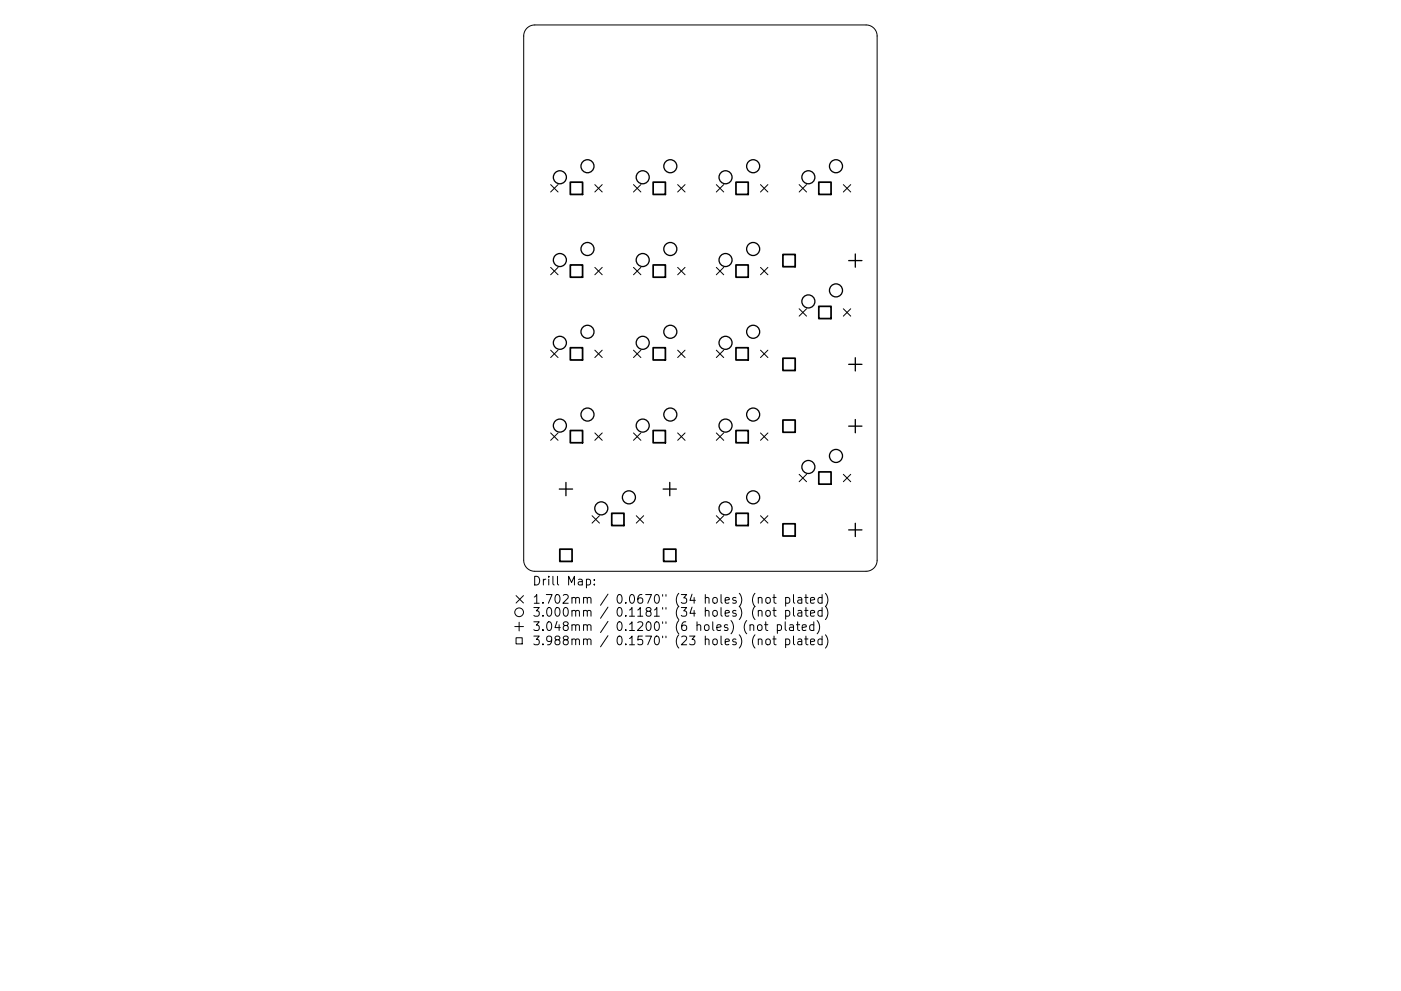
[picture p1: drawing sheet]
<svg xmlns="http://www.w3.org/2000/svg" width="297mm" height="210mm" viewBox="0 0 297 210" stroke-linecap="round" stroke-linejoin="round" font-family="sans-serif">
<defs><g id="words">
<g font-size="2.6">
<text x="112.8" y="124.2">Drill Map:</text>
<text x="112.8" y="128.1">1.702mm / 0.0670&quot; (34 holes) (not plated)</text>
<text x="112.8" y="130.8">3.000mm / 0.1181&quot; (34 holes) (not plated)</text>
<text x="112.8" y="133.9">3.048mm / 0.1200&quot; (6 holes) (not plated)</text>
<text x="112.8" y="136.9">3.988mm / 0.1570&quot; (23 holes) (not plated)</text>
</g>
</g></defs>
<g fill="none" stroke="#000" stroke-width=".21">
<path d="M111.7 6l.7-.5 1-.2h70.2a2.34 2.34 0 0 1 2.4 2.3v111.3a2.34 2.34 0 0 1-2.4 2.3h-70.2a2.34 2.34 0 0 1-2.4-2.3v-111.3l.3-1zM116.7 39.2l1.6 1.5M118.3 39.2l-1.6 1.5M126.1 39.2l1.6 1.5M127.7 39.2l-1.6 1.5M134.3 39.2l1.6 1.5M135.9 39.2l-1.6 1.5M143.7 39.2l1.5 1.5M145.2 39.2l-1.5 1.5M151.9 39.2l1.5 1.5M153.4 39.2l-1.5 1.5M161.2 39.2l1.6 1.5"/>
<path d="M162.8 39.2l-1.6 1.5M169.4 39.2l1.6 1.5M171 39.2l-1.6 1.5M178.8 39.2l1.6 1.5M180.4 39.2l-1.6 1.5M116.7 56.7l1.6 1.6M118.3 56.7l-1.6 1.6M126.1 56.7l1.6 1.6M127.7 56.7l-1.6 1.6M134.3 56.7l1.6 1.6M135.9 56.7l-1.6 1.6M143.7 56.7l1.5 1.6"/>
<path d="M145.2 56.7l-1.5 1.6M151.9 56.7l1.5 1.6M153.4 56.7l-1.5 1.6M161.2 56.7l1.6 1.6M162.8 56.7l-1.6 1.6M116.7 74.3l1.6 1.6M118.3 74.3l-1.6 1.6M126.1 74.3l1.6 1.6M127.7 74.3l-1.6 1.6M134.3 74.3l1.6 1.6M135.9 74.3l-1.6 1.6M143.7 74.3l1.5 1.6"/>
<path d="M145.2 74.3l-1.5 1.6M151.9 74.3l1.5 1.6M153.4 74.3l-1.5 1.6M161.2 74.3l1.6 1.6M162.8 74.3l-1.6 1.6M169.4 65.5l1.6 1.6M171 65.5l-1.6 1.6M178.8 65.5l1.6 1.6M180.4 65.5l-1.6 1.6M116.7 91.9l1.6 1.5M118.3 91.9l-1.6 1.5M126.1 91.9l1.6 1.5"/>
<path d="M127.7 91.9l-1.6 1.5M134.3 91.9l1.6 1.5M135.9 91.9l-1.6 1.5M143.7 91.9l1.5 1.5M145.2 91.9l-1.5 1.5M151.9 91.9l1.5 1.5M153.4 91.9l-1.5 1.5M161.2 91.9l1.6 1.5M162.8 91.9l-1.6 1.5M125.5 109.4l1.6 1.6M127.1 109.4l-1.6 1.6M134.9 109.4l1.6 1.6"/>
<path d="M136.5 109.4l-1.6 1.6M151.9 109.4l1.5 1.6M153.4 109.4l-1.5 1.6M161.2 109.4l1.6 1.6M162.8 109.4l-1.6 1.6M169.4 100.6l1.6 1.6M171 100.6l-1.6 1.6M178.8 100.6l1.6 1.6M180.4 100.6l-1.6 1.6M109.1 132.9h1.9M109.4 135.3h1.3v1.3h-1.3zM109.4 126.4l1.6 1.5"/>
<path d="M110.1 132v1.9M111 126.4l-1.6 1.5M124.3 123l.6-.1 .3 .3v.6l-.2 .2h-.7M126 123.9v.2M126 123v.1M159 132.7l.3-.2 .4 .1 .1 1.2M160.8 126.9l.2-.1h.5l.1 1.2M160.8 129.7l.2-.2 .5 .1 .1 1.1M160.8 132.6l.4-.1 .4 .4v.5l-.4 .4-.4-.1-.2-.3v-.5zM160.8 135.7l.2-.1 .5 .1 .1 1.1M162.1 132.5h.7M162.4 131.9v1.6l.4 .3"/>
<path d="M162.5 126.8h.5l.3 .3v.5l-.3 .4-.5-.1-.1-.3v-.5zM162.5 129.6l.5-.1 .3 .4v.5l-.3 .3h-.5l-.1-.3v-.5zM162.5 135.7l.5-.1 .3 .3v.5l-.3 .4-.5-.1-.1-.3v-.5zM163.8 126.8h.8M163.8 129.5h.8M163.8 135.6h.8M164.1 126.1v1.6l.5 .3M164.1 128.9v1.6l.5 .2M164.1 135v1.5l.5 .3M164.8 132.6l.5-.1 .4 .4v.5l-.2 .3h-.7M164.8 132.5v1.9M166.5 131.9v1.6l.2 .3"/>
<path d="M166.6 126.8h.5l.3 .3v.5l-.1 .3h-.7M166.6 129.6l.5-.1 .3 .4v.5l-.1 .3h-.7M166.6 135.7l.5-.1 .3 .3v.5l-.1 .3h-.7M166.6 126.8v1.8M166.6 129.5v1.9M166.6 135.6v1.8M167.4 132.6h.8v1.2M168.2 126.1v1.6l.3 .3M168.2 128.9v1.6l.3 .2M168.2 133l-.6 .1a.36 .36 0 0 0-.2 .3 .36 .36 0 0 0 .2 .4l.6-.1M168.2 135v1.5l.3 .3M168.9 132.5h.7"/>
<path d="M169.1 131.9v1.6l.5 .3M169.2 126.8h.7l.1 1.2M169.2 129.6h.7l.1 1.1M169.2 135.7h.7l.1 1.1M170 127.2l-.6 .1a.36 .36 0 0 0-.3 .3 .36 .36 0 0 0 .3 .4l.6-.1M170 130h-.6a.36 .36 0 0 0-.3 .4 .36 .36 0 0 0 .3 .3h.6M170 136l-.6 .1a.36 .36 0 0 0-.3 .3 .36 .36 0 0 0 .3 .4l.6-.1M170.1 133.2l.9-.2-.1-.4-.6-.1-.2 .3 .1 .9h.7M170.6 126.8h.7M170.6 129.5h.7M170.6 135.6h.7M170.9 126.1v1.6l.4 .3"/>
<path d="M170.9 128.9v1.6l.4 .2M170.9 135v1.5l.4 .3M171.8 127.4l.9-.2-.1-.4h-.5l-.3 .2 .1 .9h.7M171.8 130.1l.9-.1-.1-.4-.5-.1-.3 .3 .1 .9h.7M171.8 136.2l.9-.2-.1-.3-.5-.1-.3 .2 .1 .9h.7M172.5 132.6l-.5-.1-.3 .4v.5l.1 .3h.7M172.5 131.9v1.9M173.2 131.7a2.11 2.11 0 0 1 0 2.8M174.3 126.8h-.5l-.4 .3v.5l.2 .3h.7M174.3 129.6l-.5-.1-.4 .4v.5l.2 .3h.7M174.3 135.7l-.5-.1-.4 .3v.5l.2 .3h.7M174.3 126.1v1.9"/>
<path d="M174.3 128.9v1.8M174.3 135v1.8M175 125.9a2.11 2.11 0 0 1 0 2.8M175 128.6a2.11 2.11 0 0 1 0 2.8M175 134.7a2.11 2.11 0 0 1 0 2.8"/>
<circle cx="110.1" cy="129.9" r=".92"/>
</g>
<g fill="none" stroke="#000" stroke-width=".28">
<path d="M179.9 55.3h2.8M181.3 53.9v2.8M179.9 77.3h2.8M181.3 75.9v2.8M179.9 90.4h2.8M181.3 89v2.8M118.6 103.8h2.8M120 102.4v2.8M140.6 103.8h2.8M142 102.4v2.8M179.9 112.4h2.8M181.3 111v2.8"/>
<circle cx="118.7" cy="37.6" r="1.38"/>
<circle cx="124.6" cy="35.3" r="1.38"/>
<circle cx="136.3" cy="37.6" r="1.38"/>
<circle cx="142.1" cy="35.3" r="1.38"/>
<circle cx="153.8" cy="37.6" r="1.38"/>
<circle cx="159.7" cy="35.3" r="1.38"/>
<circle cx="171.4" cy="37.6" r="1.38"/>
<circle cx="177.2" cy="35.3" r="1.38"/>
<circle cx="118.7" cy="55.2" r="1.38"/>
<circle cx="124.6" cy="52.8" r="1.38"/>
<circle cx="136.3" cy="55.2" r="1.38"/>
<circle cx="142.1" cy="52.8" r="1.38"/>
<circle cx="153.8" cy="55.2" r="1.38"/>
<circle cx="159.7" cy="52.8" r="1.38"/>
<circle cx="118.7" cy="72.7" r="1.38"/>
<circle cx="124.6" cy="70.4" r="1.38"/>
<circle cx="136.3" cy="72.7" r="1.38"/>
<circle cx="142.1" cy="70.4" r="1.38"/>
<circle cx="153.8" cy="72.7" r="1.38"/>
<circle cx="159.7" cy="70.4" r="1.38"/>
<circle cx="171.4" cy="64" r="1.38"/>
<circle cx="177.2" cy="61.6" r="1.38"/>
<circle cx="118.7" cy="90.3" r="1.38"/>
<circle cx="124.6" cy="88" r="1.38"/>
<circle cx="136.3" cy="90.3" r="1.38"/>
<circle cx="142.1" cy="88" r="1.38"/>
<circle cx="153.8" cy="90.3" r="1.38"/>
<circle cx="159.7" cy="88" r="1.38"/>
<circle cx="171.4" cy="99.1" r="1.38"/>
<circle cx="177.2" cy="96.7" r="1.38"/>
<circle cx="127.5" cy="107.9" r="1.38"/>
<circle cx="133.3" cy="105.5" r="1.38"/>
<circle cx="153.8" cy="107.9" r="1.38"/>
<circle cx="159.7" cy="105.5" r="1.38"/>
</g>
<g fill="none" stroke="#000" stroke-width=".37">
<path d="M120.9 38.7h2.6v2.6h-2.6zM138.5 38.7h2.6v2.6h-2.6zM156 38.7h2.6v2.6h-2.6zM173.6 38.7h2.6v2.6h-2.6zM120.9 56.2h2.6v2.6h-2.6zM138.5 56.2h2.6v2.6h-2.6zM156 56.2h2.6v2.6h-2.6zM166 54h2.6v2.6h-2.6zM120.9 73.8h2.6v2.6h-2.6zM138.5 73.8h2.6v2.6h-2.6zM156 73.8h2.6v2.6h-2.6zM166 76h2.6v2.6h-2.6z"/>
<path d="M173.6 65h2.6v2.6h-2.6zM120.9 91.3h2.6v2.6h-2.6zM138.5 91.3h2.6v2.6h-2.6zM156 91.3h2.6v2.6h-2.6zM166 89.1h2.6v2.6h-2.6zM118.7 116.5h2.6v2.6h-2.6zM129.7 108.9h2.6v2.6h-2.6zM140.7 116.5h2.6v2.6h-2.6zM156 108.9h2.6v2.6h-2.6zM166 111.1h2.6v2.6h-2.6zM173.6 100.1h2.6v2.6h-2.6z"/>
</g>
<use href="#words"/>
</svg>
